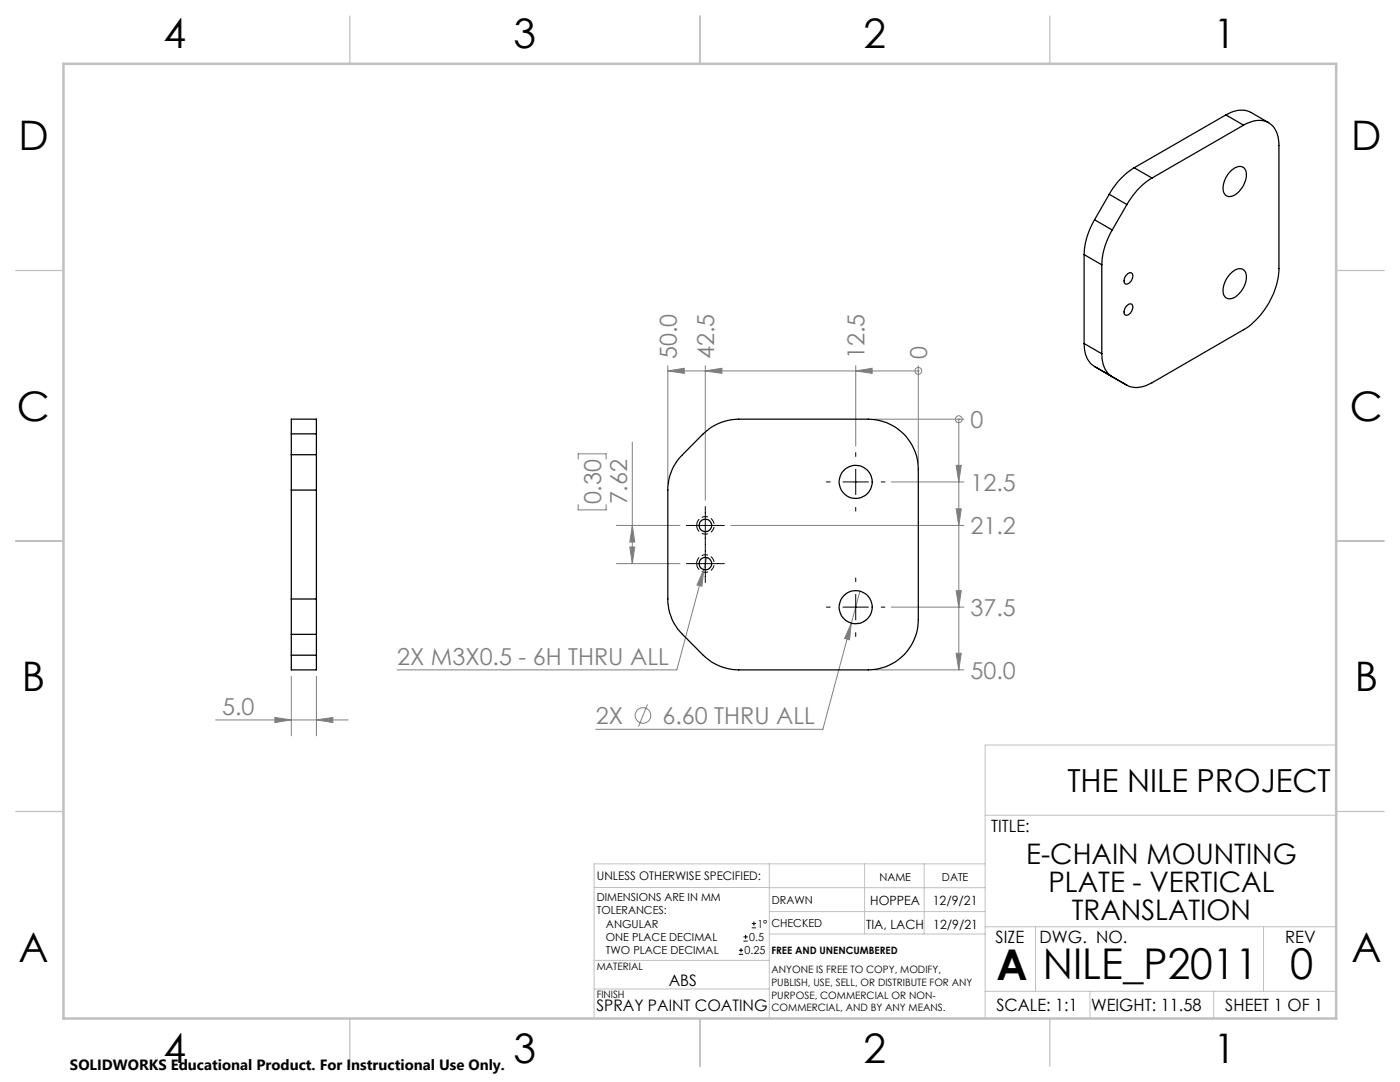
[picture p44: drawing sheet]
<svg xmlns="http://www.w3.org/2000/svg" width="279mm" height="216mm" viewBox="0 0 279 216" stroke-linecap="round" stroke-linejoin="round" font-family="sans-serif">
<defs><g id="words">
<g font-size="8.5">
<text x="198.9" y="195.5">A</text>
<text x="208.1" y="195.4">NILE_P2011</text>
<text x="257.4" y="195.4">0</text>
</g>
<g font-size="8.1">
<text x="32.7" y="9.7">4</text>
<text x="102.5" y="9.7">3</text>
<text x="172.4" y="9.7">2</text>
<text x="242.2" y="9.7">1</text>
<text x="3.7" y="30">D</text>
<text x="269.7" y="30">D</text>
<text x="3.4" y="83.9">C</text>
<text x="269.4" y="83.9">C</text>
<text x="4.4" y="137.9">B</text>
<text x="270.4" y="137.9">B</text>
<text x="3.7" y="191.9">A</text>
<text x="269.7" y="191.9">A</text>
<text x="32.7" y="212.2">4</text>
<text x="102.5" y="212.2">3</text>
<text x="172.4" y="212.2">2</text>
<text x="242.2" y="212.2">1</text>
</g>
<text font-size="6.3" x="213" y="158">THE NILE PROJECT</text>
<g font-size="5.6">
<text x="204.8" y="172.3">E-CHAIN MOUNTING</text>
<text x="209.3" y="178">PLATE - VERTICAL</text>
<text x="213.9" y="183.6">TRANSLATION</text>
</g>
<g font-size="4.7" fill="#808080">
<text x="135" y="71.7" transform="rotate(-90 135 71.7)">50.0</text>
<text x="142.5" y="71.7" transform="rotate(-90 142.5 71.7)">42.5</text>
<text x="172.5" y="71.7" transform="rotate(-90 172.5 71.7)">12.5</text>
<text x="185" y="71.7" transform="rotate(-90 185 71.7)">0</text>
<text x="193.7" y="85.4">0</text>
<text x="120" y="100.7" transform="rotate(-90 120 100.7)">0.30</text>
<text x="125.2" y="100.7" transform="rotate(-90 125.2 100.7)">7.62</text>
<text x="193.7" y="97.9">12.5</text>
<text x="193.7" y="106.6">21.2</text>
<text x="193.7" y="122.9">37.5</text>
<text x="79.3" y="132.6">2X M3X0.5 - 6H THRU ALL</text>
<text x="193.7" y="135.4">50.0</text>
<text x="44.3" y="142.6">5.0</text>
<text x="118.9" y="144.5">2X</text>
<text x="132.2" y="144.5">6.60 THRU ALL</text>
</g>
<g font-size="3.4">
<text x="197.8" y="166">TITLE:</text>
<text x="198.7" y="188.1">SIZE</text>
<text x="207.5" y="188.1">DWG. NO.</text>
<text x="256.5" y="188.2">REV</text>
<text x="198.8" y="201.7">SCALE: 1:1</text>
<text x="217.7" y="201.8">WEIGHT: 11.58</text>
<text x="244.5" y="201.7">SHEET 1 OF 1</text>
</g>
<g font-size="3.2">
<text x="133.4" y="196.7">ABS</text>
<text x="119" y="201.8">SPRAY PAINT COATING</text>
</g>
<text font-size="3" x="14" y="213.5">SOLIDWORKS Educational Product. For Instructional Use Only.</text>
<g font-size="2.5">
<text x="172.9" y="185.4">TIA, LACH</text>
<text x="173.7" y="180.6">HOPPEA</text>
<text x="186.2" y="180.6">12/9/21</text>
<text x="186.3" y="185.3">12/9/21</text>
</g>
<text font-size="2.4" x="119.1" y="175.6">UNLESS OTHERWISE SPECIFIED:</text>
<g font-size="2.2">
<text x="119.1" y="179.8">DIMENSIONS ARE IN MM</text>
<text x="175.5" y="175.9">NAME</text>
<text x="188" y="175.9">DATE</text>
<text x="119.1" y="182.5">TOLERANCES:</text>
<text x="120.9" y="185.1">ANGULAR</text>
<text x="151.2" y="185.1">1°</text>
<text x="154" y="185">CHECKED</text>
<text x="154" y="180.3">DRAWN</text>
<text x="120.9" y="187.8">ONE PLACE DECIMAL</text>
<text x="120.9" y="190.4">TWO PLACE DECIMAL</text>
<text x="148.6" y="190.4">0.25</text>
<text x="149.5" y="187.8">0.5</text>
</g>
<g font-size="2">
<text x="154" y="190.4">FREE AND UNENCUMBERED</text>
<text x="119.1" y="193.5">MATERIAL</text>
<text x="154" y="194.2">ANYONE IS FREE TO COPY, MODIFY,</text>
<text x="154" y="196.7">PUBLISH, USE, SELL, OR DISTRIBUTE FOR ANY</text>
<text x="119.1" y="199.2">FINISH</text>
<text x="154" y="199.2">PURPOSE, COMMERCIAL OR NON-</text>
<text x="154" y="201.8">COMMERCIAL, AND BY ANY MEANS.</text>
</g>
</g></defs>
<g fill="none" stroke="#808080" stroke-width=".2">
<path d="M133.3 74h50M133.3 73v23.5M133.3 74l3.3-.5v1zM140.8 73v26.8M140.8 74l3.3-.5v1zM170.8 73v16M170.8 74l3.3-.5v1zM183.3 74h.1M183.3 73v19.4M115.4 91.6v-1h5.6v1M126.2 88.2v24.3M174.6 83.6h17.8"/>
<path d="M177.9 96.2h14.5M190.8 92.9h1l-.5 3.3zM191.3 83.6v50.1M191.3 83.6h.1M115.4 100.7v1h5.6v-1M123 104.8h12.7M123 112.5h12.7M125.7 109.1h1l-.5 3.4zM126.2 104.8l.5 3.4h-1zM140.4 113.7l-.3 3.3-1-.3zM140.4 113.7l-5.3 20h-55.8M141.1 111.3l-.7 2.4"/>
<path d="M145.8 104.8h46.6M171.6 118l-1.7 6.4M190.8 117.9h1l-.5 3.2zM190.8 101.5h1l-.5 3.3zM58.1 134.9v11.9M63.1 134.9v11.9M169.9 124.4l-.4 3.3-.9-.3zM169.9 124.4l-5.7 21.1h-45.3M174.6 133.7h17.8M177.9 121.1h14.5M190.8 130.4h1l-.5 3.3zM43 143.7h26.5"/>
<path d="M54.9 143.2l3.2 .5-3.2 .5zM63.1 143.7l3.3-.5v1zM129.2 140.5l-1.8 4.5"/>
<circle cx="183.3" cy="74" r=".68"/>
<circle cx="191.3" cy="83.7" r=".68"/>
<circle cx="128.3" cy="142.8" r="1.55"/>
</g>
<g fill="none" stroke="#000" stroke-width=".2">
<path d="M164.9 96.2h.8M168.2 96.2h5.1M170.8 90.3v.8M170.8 93.6v5.1M175.9 96.2h.7M137 112.5h7.6M137 104.8h7.6M140.8 101.1v7.5M140.8 108.7v7.5M170.8 101.2v.8M170.8 115.3v.8M170.8 118.6v5.1"/>
<path d="M164.9 121.1h.8M168.2 121.1h5.1M170.8 126.2v.8M175.9 121.1h.7M147.5 190.4h.8M147.5 189.6h.8M147.9 189.2v.8M148.4 187.8h.8M148.4 186.9h.8M148.8 186.5v.9M150 185.1h.9M150 184.3h.9"/>
<path d="M150.5 183.9v.8"/>
</g>
<path d="M139 112.4a1.75 1.75 0 0 0 2.6 1.6 1.75 1.75 0 0 0 .2-3 1.75 1.75 0 0 0-2.8 1.3v.1M139 104.8a1.75 1.75 0 0 0 2.6 1.6 1.75 1.75 0 0 0 .2-3 1.75 1.75 0 0 0-2.8 1.2v.2" fill="none" stroke="#000" stroke-width=".2" stroke-dasharray="1.3 .6" stroke-dashoffset="-.1" stroke-linecap="butt"/>
<g fill="none" stroke="#c0c0c0" stroke-width=".2">
<path d="M266.7 148.7h-70.1v54.5M118.6 177.1h34.9M153.5 172.4v30.8M153.5 177.1h43.1M172.5 172.4v14M184.4 172.4v14M196.6 172.4h-78v30.8M196.6 162.7h70.1M118.6 197.3h34.9M118.6 191.6h34.9M153.5 186.4h43.1M153.5 181.9h43.1"/>
<path d="M196.6 197.8h70.1M196.6 184.9h70.1M206.7 184.9v12.9M217.5 197.8v5.4M242.2 197.8v5.4M252.2 184.9v12.9"/>
</g>
<path d="M69.8 3.2v9.5M139.7 3.2v9.5M209.5 3.2v9.5M3.1 54h9.6M266.7 54h9.5M3.1 107.9h9.6M266.7 107.9h9.5M3.1 161.9h9.6M266.7 161.9h9.5M69.8 203.2v9.6M139.7 203.2v9.6M209.5 203.2v9.6" fill="none" stroke="#c0c0c0" stroke-width=".25"/>
<path d="M12.7 12.7h254v190.5h-254z" fill="none" stroke="#c0c0c0" stroke-width=".5"/>
<g fill="#808080">
<path d="M190.8 92.9h1l-.5 3.3zM190.8 117.9h1l-.5 3.2zM190.8 130.4h1l-.5 3.3zM190.8 101.5h1l-.5 3.3z"/>
<path d="M170.8 74l3.3-.5v1zM140.8 74l3.3-.5v1zM133.3 74l3.3-.5v1z"/>
<path d="M54.9 143.2l3.2 .5-3.2 .5zM63.1 143.7l3.3-.5v1zM169.9 124.4l-1.3 3 .9 .3zM140.4 113.7l-1.3 3 1 .3z"/>
<path d="M126.2 104.8l.5 3.4h-1zM125.7 109.1h1l-.5 3.4z"/>
</g>
<g fill="none" stroke="#000" stroke-width=".25">
<path d="M221.4 38.8l3.5 2M221.4 38.8l-3 5.1M226.3 33.5a14.7 14.7 0 0 0-4.9 5.3M226.3 33.5l3.6 2M229.9 35.5a14.4 14.4 0 0 0-5 5.3M244.7 22.9a5.1 5.1 0 0 1 5-.5l3.5 2.1M244.7 22.9l3.5 2.1M244.7 22.9l-18.4 10.6M245.8 34a1.75 1.75 0 0 1 2.7-.2 4.2 4.2 0 0 1-1.3 4.5 1.9 1.9 0 0 1-2.8 .5 4 4 0 0 1 1.1-4.5zM248.2 25a4.7 4.7 0 0 1 5.6 0 5.2 5.2 0 0 1 1.4 4.1v24.5a15.4 15.4 0 0 1-7 12.2l-18.3 10.6a5.3 5.3 0 0 1-5 .5l-6.5-3.8M248.2 25l-18.3 10.5M216.4 50.8l3.5 2"/>
<path d="M216.4 50.8v17.7M218.4 43.9a14.4 14.4 0 0 0-2 6.9M218.4 43.9l3.6 2M219.9 52.8v17.8M222 45.9a14.4 14.4 0 0 0-2.1 6.9M224.7 55a.73 .73 0 0 1 .6-.6 .73 .73 0 0 1 .7 .4 1.55 1.55 0 0 1-1.4 1.9 1.27 1.27 0 0 1 .1-1.7zM224.9 40.8l-2.9 5.1M245.5 54.7a2.01 2.01 0 0 1 2.8-.7 3.3 3.3 0 0 1-.4 3.8 3.1 3.1 0 0 1-2.9 1.8 1.9 1.9 0 0 1-.8-2.5l.4-1.1zM216.4 68.5a5.1 5.1 0 0 0 2 4.6M216.4 68.5l3.5 2.1M218.4 73.1l3 1.7M219.9 70.6a5.1 5.1 0 0 0 2.1 4.6"/>
<path d="M224.7 61.2a.78 .78 0 0 1 1.3-.4 1.52 1.52 0 0 1-1.4 2.1 1.27 1.27 0 0 1 .1-1.7zM58.1 90.7v7.1M58.1 86.6v-3h5v3M58.1 86.6v4.1M58.1 97.8v21.7M58.1 97.8h5M58.1 90.7h5M58.1 86.6h5M63.1 90.7v7.1M63.1 86.6v4.1M63.1 97.8v21.7M140.3 86.6a10.2 10.2 0 0 1 7.1-3h25.9a10 10 0 0 1 10 10.1v29.9a10 10 0 0 1-10 10.1h-25.9a10.2 10.2 0 0 1-7.1-3l-4.1-4.1a9.7 9.7 0 0 1-2.9-7.1v-21.7a10 10 0 0 1 2.9-7.1z"/>
<path d="M58.1 119.5v7.1M58.1 119.5h5M63.1 119.5v7.1M58.1 130.7v3h5v-3M58.1 126.6v4.1M58.1 126.6h5M58.1 130.7h5M63.1 126.6v4.1"/>
<circle cx="170.8" cy="96.2" r="3.3"/>
<circle cx="140.8" cy="112.5" r="1.25"/>
<circle cx="140.8" cy="104.8" r="1.25"/>
<circle cx="170.8" cy="121.1" r="3.3"/>
</g>
<use href="#words"/>
</svg>
